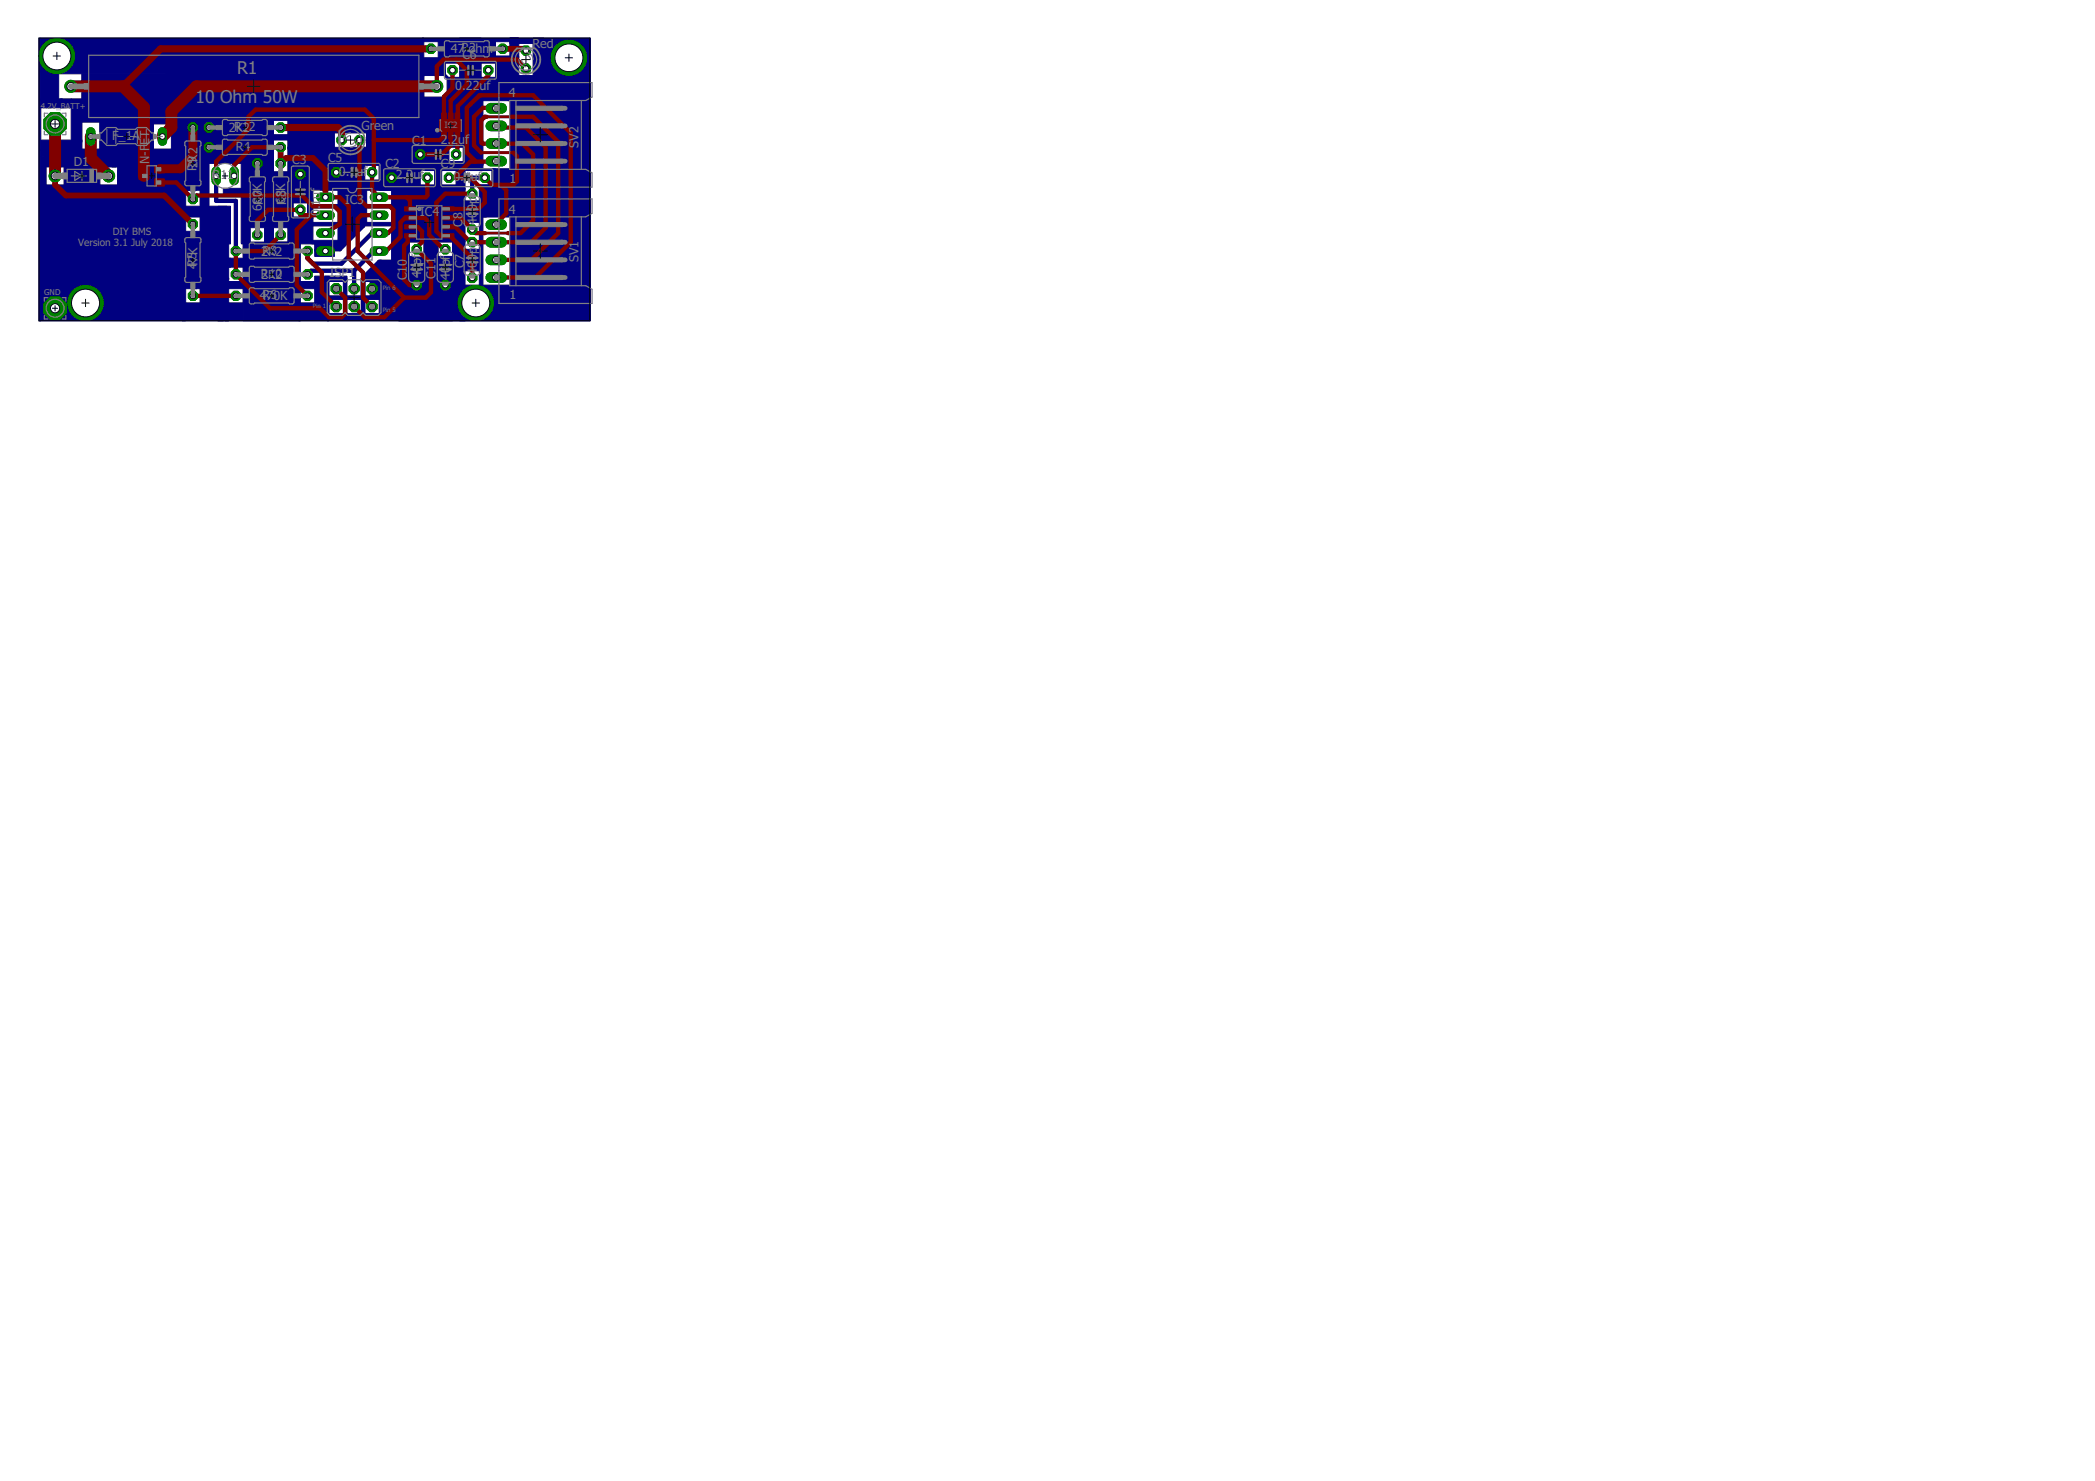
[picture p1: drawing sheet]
<svg xmlns="http://www.w3.org/2000/svg" width="297mm" height="210mm" viewBox="0 0 297 210" stroke-linecap="round" stroke-linejoin="round" font-family="sans-serif">
<defs><g id="words">
<g font-size="2.5" fill="#808080">
<text x="33.6" y="10.5">R1</text>
<text x="27.7" y="14.6">10</text>
<text x="31.2" y="14.6">Ohm 50W</text>
</g>
<g font-size="1.8" fill="#808080">
<text x="63.9" y="7.5">47</text>
<text x="65.4" y="7.4">Roh</text>
<text x="65.6" y="8.3">C6</text>
<text x="66.5" y="7.4">2</text>
<text x="68.4" y="7.5">m</text>
<text x="75.5" y="6.8">Red</text>
<text x="64.5" y="12.7">0.22uf</text>
<text x="72.1" y="13.8">4</text>
<text x="10.4" y="23.5">D1</text>
<text x="15.9" y="19.9">F</text>
<text x="16.9" y="19.9">_1A</text>
<text x="21.1" y="23.3" transform="rotate(-90 21.1 23.3)">N</text>
<text x="21.1" y="22.1" transform="rotate(-90 21.1 22.1)">-</text>
<text x="21.1" y="21.4" transform="rotate(-90 21.1 21.4)">FET</text>
<text x="32.5" y="18.7">2R12</text>
<text x="33.4" y="18.7">K2</text>
<text x="33.4" y="21.4">R</text>
<text x="34.5" y="21.4">4</text>
<text x="41.4" y="23.3">C3</text>
<text x="46.5" y="23">C5</text>
<text x="51.2" y="18.5">G</text>
<text x="52.4" y="18.5">r</text>
<text x="53.1" y="18.5">een</text>
<text x="54.6" y="23.8">C2</text>
<text x="58.4" y="20.5">C1</text>
<text x="62.5" y="20.4">2</text>
<text x="62.5" y="23.8">C9</text>
<text x="63.5" y="20.4">.</text>
<text x="64" y="20.4">2</text>
<text x="65" y="20.4">u</text>
<text x="66" y="20.4">f</text>
<text x="82" y="20.9" transform="rotate(-90 82 20.9)">SV2</text>
<text x="27.9" y="24.2" transform="rotate(-90 27.9 24.2)">R29K2</text>
<text x="30.1" y="25.3">R11</text>
<text x="37.1" y="29.9" transform="rotate(-90 37.1 29.9)">6R7</text>
<text x="37.1" y="29" transform="rotate(-90 37.1 29)">80K</text>
<text x="40.4" y="29" transform="rotate(-90 40.4 29)">6</text>
<text x="40.4" y="28" transform="rotate(-90 40.4 28)">8K</text>
<text x="40.6" y="29" transform="rotate(-90 40.6 29)">R</text>
<text x="40.6" y="27.9" transform="rotate(-90 40.6 27.9)">3</text>
<text x="45.4" y="29.1" transform="rotate(-90 45.4 29.1)">1uf</text>
<text x="48.1" y="24.9">0.1uf</text>
<text x="48.9" y="29">IC3</text>
<text x="56.1" y="25.4">2.2u</text>
<text x="59.6" y="25.4">f</text>
<text x="64.3" y="25.7">0.1uf</text>
<text x="67.6" y="28" transform="rotate(-90 67.6 28)">f</text>
<text x="72.3" y="26">1</text>
<text x="45.4" y="30.6" transform="rotate(-90 45.4 30.6)">0.</text>
<text x="59.6" y="30.6">IC4</text>
<text x="65.6" y="32.2" transform="rotate(-90 65.6 32.2)">C8</text>
<text x="67.6" y="31.9" transform="rotate(-90 67.6 31.9)">400p</text>
<text x="67.6" y="35" transform="rotate(-90 67.6 35)">f</text>
<text x="72.1" y="30.3">4</text>
<text x="28" y="38.1" transform="rotate(-90 28 38.1)">4R75K</text>
<text x="37" y="39.4">R12</text>
<text x="37" y="39.5">2K0</text>
<text x="37" y="36.2">2K2</text>
<text x="37.2" y="36.1">R8</text>
<text x="46.8" y="39.3">ISP1</text>
<text x="57.7" y="39.7" transform="rotate(-90 57.7 39.7)">C10</text>
<text x="59.7" y="39.5" transform="rotate(-90 59.7 39.5)">40pf</text>
<text x="61.8" y="39.5" transform="rotate(-90 61.8 39.5)">C11</text>
<text x="63.8" y="39.7" transform="rotate(-90 63.8 39.7)">40pf</text>
<text x="65.8" y="38" transform="rotate(-90 65.8 38)">C7</text>
<text x="67.6" y="38.9" transform="rotate(-90 67.6 38.9)">4</text>
<text x="67.6" y="37.9" transform="rotate(-90 67.6 37.9)">00p</text>
<text x="82" y="37.2" transform="rotate(-90 82 37.2)">SV1</text>
<text x="36.8" y="42.6">4R760K</text>
<text x="72.3" y="42.4">1</text>
</g>
<g font-size="1.4" fill="#808080">
<text x="11.1" y="34.8">Version 3.1 July 2018</text>
<text x="16" y="33.3">DIY BMS</text>
</g>
<g font-size="1.2" fill="#808080">
<text x="63" y="18.1">I</text>
<text x="63.5" y="18.1">C2</text>
</g>
<g font-size="1.1" fill="#808080">
<text x="5.8" y="15.4">4.2V_BATT+</text>
<text x="6.3" y="41.8">GND</text>
</g>
<g font-size=".8" fill="#808080">
<text x="54.3" y="41.2">Pin 6</text>
<text x="44.4" y="43.7">Pin 1</text>
<text x="54.3" y="44.2">Pin 5</text>
</g>
</g></defs>
<g fill="#000080" stroke="#000080" stroke-width=".14">
<path d="M47.9 34.3h.8v.8h-.8z"/>
<path d="M47.9 26.4h3.8v5.6h-3.8z"/>
<path d="M53 40.2h1.8v1.5h-1.8z"/>
<path d="M27.9 16.3h3.5v2.8h-3.5z"/>
<path d="M41.3 28h3.1v.7h-3.1z"/>
<path d="M38.5 34.3h2.6v.5h-2.6z"/>
<path d="M43.6 28.5h.8v2.5h-.8z"/>
<path d="M44.1 31.5h4.1v.5h-4.1z"/>
<path d="M44.1 29h4.1v.5h-4.1z"/>
<path d="M51.7 31.5h4.3v.5h-4.3z"/>
<path d="M46.1 41.9h8.2v.5h-8.2z"/>
<path d="M51.2 39.4h.5v5.6h-.5z"/>
<path d="M53.8 41.4h.5v3.3h-.5z"/>
<path d="M46.1 39.1h3.1v.8h-3.1z"/>
<path d="M51.2 39.4h2.3v.5h-2.3z"/>
<path d="M45.4 34.3h2.5v1h-2.5z"/>
<path d="M44.9 34.6h1.5v1.2h-1.5z"/>
<path d="M52.5 39.6h1v2.6h-1z"/>
<path d="M30.9 29.2h1.8v5.4h-1.8z"/>
<path d="M30.9 34.3h1.5v5.3h-1.5z"/>
<path d="M31.9 36.6h.8v1.3h-.8z"/>
<path d="M34.5 34.3h8.1v11.2h-8.1z"/>
<path d="M30.9 39.4h1.5v6.1h-1.5z"/>
<path d="M31.9 42.9h2.6v2.6h-2.6z"/>
<path d="M32.2 39.9h2.5v1h-2.5z"/>
<path d="M32.2 36.6h2.5v1.3h-2.5z"/>
<path d="M34.5 28.5h1v6.1h-1z"/>
<path d="M27.1 33.8h4.3v7.1h-4.3z"/>
<path d="M9.1 21.4h5.1v5.1h-5.1z"/>
<path d="M15.9 21.1h5.6v1h-5.6z"/>
<path d="M18.5 21.9h9.4v5.1h-9.4z"/>
<path d="M16.7 24.2h2v2.3h-2z"/>
<path d="M5.8 21.1h10.4v1h-10.4z"/>
<path d="M5.8 22.1h.7v4.4h-.7z"/>
<path d="M6.3 21.9h3v1.8h-3z"/>
<path d="M13.9 21.9h2.5v1.8h-2.5z"/>
<path d="M34.5 20.9h1v7.8h-1z"/>
<path d="M28.9 19.9h9.9v3.3h-9.9z"/>
<path d="M37.5 32.3h1.3v2.8h-1.3z"/>
<path d="M38.3 31.5h4.3v.8h-4.3z"/>
<path d="M40.8 32h1.8v2.6h-1.8z"/>
<path d="M42.3 31.5h2.1v.5h-2.1z"/>
<path d="M42.3 31.8h2.1v2.8h-2.1z"/>
<path d="M44.4 34.3h1.2v.3h-1.2z"/>
<path d="M44.6 34.6h.5v1h-.5z"/>
<path d="M38.5 24.4h5.9v4.3h-5.9z"/>
<path d="M38.5 28.2h3.1v3.8h-3.1z"/>
<path d="M41.1 30.8h3.3v1.2h-3.3z"/>
<path d="M35.2 22.6h3.3v9.7h-3.3z"/>
<path d="M38 22.9h.8v1.8h-.8z"/>
<path d="M44.1 24.7h3.8v2h-3.8z"/>
<path d="M51.5 26h4.8v1h-4.8z"/>
<path d="M55.5 26.4h1.3v11h-1.3z"/>
<path d="M44.6 35.3h2.8v1h-2.8z"/>
<path d="M47.9 31.8h1v2.8h-1z"/>
<path d="M48.7 31.8h2.5v.7h-2.5z"/>
<path d="M48.7 32.3h2v.5h-2z"/>
<path d="M48.7 32.8h1.8v.5h-1.8z"/>
<path d="M48.7 33h1.3v.5h-1.3z"/>
<path d="M48.7 33.5h1v.6h-1z"/>
<path d="M42.3 42.9h4.4v2.6h-4.4z"/>
<path d="M44.6 39.1h2.1v4.1h-2.1z"/>
<path d="M46.4 44.4h17.8v1.1h-17.8z"/>
<path d="M54 37.1h4.1v7.9h-4.1z"/>
<path d="M56.5 36.3h9.4v9.2h-9.4z"/>
<path d="M65.2 40.4h18.5v5.1h-18.5z"/>
<path d="M72.3 29.2h11.4v11.7h-11.4z"/>
<path d="M72.3 14h11.4v15.5h-11.4z"/>
<path d="M72 10.7h11.7v3.6h-11.7z"/>
<path d="M75.6 5.4h8.1v5.3h-8.1z"/>
<path d="M63.4 11h9.6v3.3h-9.6z"/>
<path d="M70.3 7.9h3.3v3.1h-3.3z"/>
<path d="M72.3 5.4h1.3v2.8h-1.3z"/>
<path d="M72.3 5.4h4.8v.8h-4.8z"/>
<path d="M31.7 26.7h3.3v1h-3.3z"/>
<path d="M40.8 20.9h10.9v4.8h-10.9z"/>
<path d="M40.8 16h6.6v5.1h-6.6z"/>
<path d="M51.2 20.9h4.8v2.5h-4.8z"/>
<path d="M52 16h11.6v7.4h-11.6z"/>
<path d="M53.7 23.2h5.9v3.8h-5.9z"/>
<path d="M34.2 22.9h.3v4.1h-.3z"/>
<path d="M5.8 5.4h54.3v4.8h-54.3z"/>
<path d="M5.8 19.9h5.8v1.5h-5.8z"/>
<path d="M10.1 14h1.5v6.1h-1.5z"/>
<path d="M8.6 14h1.5v1.3h-1.5z"/>
<path d="M8.3 9.7h15.5v.8h-15.5z"/>
<path d="M11.6 10.5h12.2v6.8h-12.2z"/>
<path d="M14.1 17.1h7.4v4.5h-7.4z"/>
<path d="M21.3 17.1h.5v5h-.5z"/>
<path d="M21.5 21.1h5.8v1.3h-5.8z"/>
<path d="M21.5 17.1h6.6v.5h-6.6z"/>
<path d="M24.3 17.3h3.8v4.1h-3.8z"/>
<path d="M23.5 9.9h7.9v7.7h-7.9z"/>
<path d="M30.9 9.9h29.2v7.2h-29.2z"/>
<path d="M29.9 18.8h8.9v1.6h-8.9z"/>
<path d="M31.2 16.6h7.6v2.7h-7.6z"/>
<path d="M47.2 16.8h5v2h-5z"/>
<path d="M38.5 19.1h2.6v.8h-2.6z"/>
<path d="M48.7 39.4h.5v2.8h-.5z"/>
<path d="M51.2 39.6h.5v2.6h-.5z"/>
<path d="M48.7 42.2h.5v2.5h-.5z"/>
<path d="M42.3 39.9h2.6v1h-2.6z"/>
<path d="M56.8 26.7h9.1v7.6h-9.1z"/>
<path d="M60.1 34.1h2v3.3h-2z"/>
<path d="M64.2 33.8h1.7v3.3h-1.7z"/>
<path d="M68 26.2h4.5v4.6h-4.5z"/>
<path d="M69.7 23.9h3.1v2.6h-3.1z"/>
<path d="M65.4 28.5h3.6v2.3h-3.6z"/>
<path d="M65.7 30.5h2.5v1h-2.5z"/>
<path d="M68.2 30.5h.3v10.2h-.3z"/>
<path d="M65.7 35.3h2.5v3.1h-2.5z"/>
<path d="M68 31h.2v9.7h-.2z"/>
<path d="M56.5 34.1h1.6v2.5h-1.6z"/>
<path d="M51.5 29h4.3v.5h-4.3z"/>
<path d="M44.4 26.5h3.8v.5h-3.8z"/>
<path d="M51.5 26.7h.5v5.1h-.5z"/>
<path d="M44.1 34.1h4.1v.5h-4.1z"/>
<path d="M61.6 23.4h1v3.6h-1z"/>
<path d="M63.1 22.9h5.4v.5h-5.4z"/>
<path d="M62.1 23.9h8.2v.3h-8.2z"/>
<path d="M62.6 23.2h5.9v.7h-5.9z"/>
<path d="M64.7 23.9h1.2v3.1h-1.2z"/>
<path d="M59.3 26.2h5.6v.8h-5.6z"/>
<path d="M59.3 23.2h2.8v1h-2.8z"/>
<path d="M65.7 13.8h2.8v9.6h-2.8z"/>
<path d="M59.8 13.8h6.4v3h-6.4z"/>
<path d="M63.4 16.3h3v4.6h-3z"/>
<path d="M59.8 8.2h3.3v2.3h-3.3z"/>
<path d="M65.2 5.4h3v5.8h-3z"/>
<path d="M59.8 5.4h13.8v.5h-13.8z"/>
<path d="M68.2 5.7h2.1v3.3h-2.1z"/>
<path d="M62.1 5.7h3.3v3.3h-3.3z"/>
<path d="M15.9 21.9h3.1v1.8h-3.1z"/>
<path d="M16.7 23.4h2v3.6h-2z"/>
<path d="M26.3 18.1h2.8v8.9h-2.8z"/>
<path d="M28.9 29.2h3.3v4.9h-3.3z"/>
<path d="M5.8 26.2h20.5v19.3h-20.5z"/>
<path d="M26.1 29.2h2.8v1.6h-2.8z"/>
<path d="M26.1 32.8h2.5v5.6h-2.5z"/>
<path d="M28.4 30.2h.2v2.8h-.2z"/>
<path d="M28.4 26.7h.2v3h-.2z"/>
<path d="M28.9 22.6h.7v7.2h-.7z"/>
<path d="M25.6 38.6h2.3v2.3h-2.3z"/>
<path d="M25.8 42.9h5.9v2.6h-5.9z"/>
<path d="M28.4 40.7h2.8v2.8h-2.8z"/>
<path d="M5.8 14h3v1.3h-3z"/>
<path d="M5.8 9.9h2.5v4.4h-2.5z"/>
<path d="M59.8 9.9h3.3v.8h-3.3z"/>
<path d="M34.2 27.2h.8v7.4h-.8z"/>
<path d="M5.5 5.4h.3v40.1h-.3z"/>
</g>
<path d="M27.3 18.1l2.3 2.8v-2.8" fill="none" stroke="#000080" stroke-width="1.3"/>
<g fill="none" stroke="#000080" stroke-width=".61">
<path d="M30.6 24.9v3.6h2.8v7.1M47.7 24.4l-.3 .3h-4.8M50.2 38.4h-6.1l-.5 .5M50.2 38.4v2.5M51.5 26v6l-3.3 3.3h-1.8l-.3 .3M51.7 39.4h1M52.2 39.1h.5M53.5 38.4v1.8l.3 .2h.2v-2.8l-.7 .8v2l-.6 .5M53.8 35.6h-.8l-2.8 2.8M53.8 33h-1.1l-4.3 4.4h-4l-.8-.8v-1M53.8 28h1M54 37.1l-1.3 1.3v2.5"/>
<path d="M59.6 21.9l-4.1 3.3h.5v.2h.3v11.7h-2.5l-2.3 2.3v5.3M68.7 25.2h-1.7v2.3M52.7 40.7l1.8 1.7M52.7 40.9l2.1 2M59.1 40.4h4M60.1 40.4v-.5l.2-.3h-6.3l-1.3 1.3"/>
</g>
<path d="M27.3 38.6h-19.5v5.1M29.6 20.9l-.7 .5M47.7 24.4v1.8h3.8M55.5 25.2v.8h-7.8" fill="none" stroke="#000080" stroke-width="1"/>
<path d="M28.9 21.4v15.7l-1.6 1.5M29.6 20.9l6.9-.3v4.1h6.1" fill="none" stroke="#000080" stroke-width=".83"/>
<path d="M62.9 10.5l1 1" fill="none" stroke="#000080" stroke-width=".42"/>
<circle cx="7.8" cy="17.6" r="1.72" fill="#008000" stroke="#008000" stroke-width=".14"/>
<circle cx="7.8" cy="17.6" r=".66" fill="#fff" stroke="#000" stroke-width=".14"/>
<circle cx="64.7" cy="21.9" r=".71" fill="#008000" stroke="#008000" stroke-width=".14"/>
<circle cx="64.7" cy="21.9" r=".4" fill="#fff" stroke="#000" stroke-width=".14"/>
<circle cx="59.6" cy="21.9" r=".71" fill="#008000" stroke="#008000" stroke-width=".14"/>
<circle cx="59.6" cy="21.9" r=".4" fill="#fff" stroke="#000" stroke-width=".14"/>
<circle cx="59.1" cy="35.3" r=".71" fill="#008000" stroke="#008000" stroke-width=".14"/>
<circle cx="59.1" cy="35.3" r=".4" fill="#fff" stroke="#000" stroke-width=".14"/>
<circle cx="59.1" cy="40.4" r=".71" fill="#008000" stroke="#008000" stroke-width=".14"/>
<circle cx="59.1" cy="40.4" r=".4" fill="#fff" stroke="#000" stroke-width=".14"/>
<circle cx="63.1" cy="35.3" r=".71" fill="#008000" stroke="#008000" stroke-width=".14"/>
<circle cx="63.1" cy="35.3" r=".4" fill="#fff" stroke="#000" stroke-width=".14"/>
<circle cx="63.1" cy="40.4" r=".71" fill="#008000" stroke="#008000" stroke-width=".14"/>
<circle cx="63.1" cy="40.4" r=".4" fill="#fff" stroke="#000" stroke-width=".14"/>
<circle cx="60.6" cy="25.2" r=".71" fill="#008000" stroke="#008000" stroke-width=".14"/>
<circle cx="60.6" cy="25.2" r=".4" fill="#fff" stroke="#000" stroke-width=".14"/>
<circle cx="55.5" cy="25.2" r=".71" fill="#008000" stroke="#008000" stroke-width=".14"/>
<circle cx="55.5" cy="25.2" r=".4" fill="#fff" stroke="#000" stroke-width=".14"/>
<circle cx="42.6" cy="29.7" r=".71" fill="#008000" stroke="#008000" stroke-width=".14"/>
<circle cx="42.6" cy="29.7" r=".4" fill="#fff" stroke="#000" stroke-width=".14"/>
<circle cx="42.6" cy="24.7" r=".71" fill="#008000" stroke="#008000" stroke-width=".14"/>
<circle cx="42.6" cy="24.7" r=".4" fill="#fff" stroke="#000" stroke-width=".14"/>
<circle cx="52.7" cy="24.4" r=".71" fill="#008000" stroke="#008000" stroke-width=".14"/>
<circle cx="52.7" cy="24.4" r=".4" fill="#fff" stroke="#000" stroke-width=".14"/>
<circle cx="47.7" cy="24.4" r=".71" fill="#008000" stroke="#008000" stroke-width=".14"/>
<circle cx="47.7" cy="24.4" r=".4" fill="#fff" stroke="#000" stroke-width=".14"/>
<circle cx="64.2" cy="9.9" r=".71" fill="#008000" stroke="#008000" stroke-width=".14"/>
<circle cx="64.2" cy="9.9" r=".4" fill="#fff" stroke="#000" stroke-width=".14"/>
<circle cx="69.2" cy="9.9" r=".71" fill="#008000" stroke="#008000" stroke-width=".14"/>
<circle cx="69.2" cy="9.9" r=".4" fill="#fff" stroke="#000" stroke-width=".14"/>
<circle cx="67" cy="34.3" r=".71" fill="#008000" stroke="#008000" stroke-width=".14"/>
<circle cx="67" cy="34.3" r=".4" fill="#fff" stroke="#000" stroke-width=".14"/>
<circle cx="67" cy="39.4" r=".71" fill="#008000" stroke="#008000" stroke-width=".14"/>
<circle cx="67" cy="39.4" r=".4" fill="#fff" stroke="#000" stroke-width=".14"/>
<circle cx="67" cy="32.5" r=".71" fill="#008000" stroke="#008000" stroke-width=".14"/>
<circle cx="67" cy="32.5" r=".4" fill="#fff" stroke="#000" stroke-width=".14"/>
<circle cx="67" cy="27.5" r=".71" fill="#008000" stroke="#008000" stroke-width=".14"/>
<circle cx="67" cy="27.5" r=".4" fill="#fff" stroke="#000" stroke-width=".14"/>
<circle cx="63.6" cy="25.2" r=".71" fill="#008000" stroke="#008000" stroke-width=".14"/>
<circle cx="63.6" cy="25.2" r=".4" fill="#fff" stroke="#000" stroke-width=".14"/>
<circle cx="68.7" cy="25.2" r=".71" fill="#008000" stroke="#008000" stroke-width=".14"/>
<circle cx="68.7" cy="25.2" r=".4" fill="#fff" stroke="#000" stroke-width=".14"/>
<circle cx="15.4" cy="24.9" r=".85" fill="#008000" stroke="#008000" stroke-width=".14"/>
<circle cx="15.4" cy="24.9" r=".55" fill="#fff" stroke="#000" stroke-width=".14"/>
<circle cx="7.8" cy="24.9" r=".85" fill="#008000" stroke="#008000" stroke-width=".14"/>
<circle cx="7.8" cy="24.9" r=".55" fill="#fff" stroke="#000" stroke-width=".14"/>
<path d="M12.9 18.7v1.3" fill="none" stroke="#008000" stroke-width="1.3"/>
<circle cx="12.9" cy="19.3" r=".4" fill="#fff" stroke="#000" stroke-width=".14"/>
<path d="M23 18.7v1.3" fill="none" stroke="#008000" stroke-width="1.3"/>
<circle cx="23" cy="19.3" r=".4" fill="#fff" stroke="#000" stroke-width=".14"/>
<circle cx="7.8" cy="43.7" r="1.72" fill="#008000" stroke="#008000" stroke-width=".14"/>
<circle cx="7.8" cy="43.7" r=".66" fill="#fff" stroke="#000" stroke-width=".14"/>
<path d="M45.5 28h1.3" fill="none" stroke="#008000" stroke-width="1.3"/>
<circle cx="46.1" cy="28" r=".4" fill="#fff" stroke="#000" stroke-width=".14"/>
<path d="M45.5 30.5h1.3" fill="none" stroke="#008000" stroke-width="1.3"/>
<circle cx="46.1" cy="30.5" r=".4" fill="#fff" stroke="#000" stroke-width=".14"/>
<path d="M45.5 33h1.3" fill="none" stroke="#008000" stroke-width="1.3"/>
<circle cx="46.1" cy="33" r=".4" fill="#fff" stroke="#000" stroke-width=".14"/>
<path d="M45.5 35.6h1.3" fill="none" stroke="#008000" stroke-width="1.3"/>
<circle cx="46.1" cy="35.6" r=".4" fill="#fff" stroke="#000" stroke-width=".14"/>
<path d="M53.1 35.6h1.3" fill="none" stroke="#008000" stroke-width="1.3"/>
<circle cx="53.8" cy="35.6" r=".4" fill="#fff" stroke="#000" stroke-width=".14"/>
<path d="M53.1 33h1.3" fill="none" stroke="#008000" stroke-width="1.3"/>
<circle cx="53.8" cy="33" r=".4" fill="#fff" stroke="#000" stroke-width=".14"/>
<path d="M53.1 30.5h1.3" fill="none" stroke="#008000" stroke-width="1.3"/>
<circle cx="53.8" cy="30.5" r=".4" fill="#fff" stroke="#000" stroke-width=".14"/>
<path d="M53.1 28h1.3" fill="none" stroke="#008000" stroke-width="1.3"/>
<circle cx="53.8" cy="28" r=".4" fill="#fff" stroke="#000" stroke-width=".14"/>
<circle cx="51" cy="19.9" r=".71" fill="#008000" stroke="#008000" stroke-width=".14"/>
<circle cx="51" cy="19.9" r=".4" fill="#fff" stroke="#000" stroke-width=".14"/>
<circle cx="48.4" cy="19.9" r=".71" fill="#008000" stroke="#008000" stroke-width=".14"/>
<circle cx="48.4" cy="19.9" r=".4" fill="#fff" stroke="#000" stroke-width=".14"/>
<circle cx="74.6" cy="9.7" r=".71" fill="#008000" stroke="#008000" stroke-width=".14"/>
<circle cx="74.6" cy="9.7" r=".4" fill="#fff" stroke="#000" stroke-width=".14"/>
<circle cx="74.6" cy="7.2" r=".71" fill="#008000" stroke="#008000" stroke-width=".14"/>
<circle cx="74.6" cy="7.2" r=".4" fill="#fff" stroke="#000" stroke-width=".14"/>
<circle cx="43.6" cy="38.9" r=".71" fill="#008000" stroke="#008000" stroke-width=".14"/>
<circle cx="43.6" cy="38.9" r=".4" fill="#fff" stroke="#000" stroke-width=".14"/>
<circle cx="33.4" cy="38.9" r=".71" fill="#008000" stroke="#008000" stroke-width=".14"/>
<circle cx="33.4" cy="38.9" r=".4" fill="#fff" stroke="#000" stroke-width=".14"/>
<circle cx="29.6" cy="18.1" r=".71" fill="#008000" stroke="#008000" stroke-width=".14"/>
<circle cx="29.6" cy="18.1" r=".4" fill="#fff" stroke="#000" stroke-width=".14"/>
<circle cx="39.8" cy="18.1" r=".71" fill="#008000" stroke="#008000" stroke-width=".14"/>
<circle cx="39.8" cy="18.1" r=".4" fill="#fff" stroke="#000" stroke-width=".14"/>
<circle cx="61.1" cy="6.9" r=".71" fill="#008000" stroke="#008000" stroke-width=".14"/>
<circle cx="61.1" cy="6.9" r=".4" fill="#fff" stroke="#000" stroke-width=".14"/>
<circle cx="71.3" cy="6.9" r=".71" fill="#008000" stroke="#008000" stroke-width=".14"/>
<circle cx="71.3" cy="6.9" r=".4" fill="#fff" stroke="#000" stroke-width=".14"/>
<circle cx="39.8" cy="23.2" r=".71" fill="#008000" stroke="#008000" stroke-width=".14"/>
<circle cx="39.8" cy="23.2" r=".4" fill="#fff" stroke="#000" stroke-width=".14"/>
<circle cx="39.8" cy="33.3" r=".71" fill="#008000" stroke="#008000" stroke-width=".14"/>
<circle cx="39.8" cy="33.3" r=".4" fill="#fff" stroke="#000" stroke-width=".14"/>
<circle cx="29.6" cy="20.9" r=".71" fill="#008000" stroke="#008000" stroke-width=".14"/>
<circle cx="29.6" cy="20.9" r=".4" fill="#fff" stroke="#000" stroke-width=".14"/>
<circle cx="39.8" cy="20.9" r=".71" fill="#008000" stroke="#008000" stroke-width=".14"/>
<circle cx="39.8" cy="20.9" r=".4" fill="#fff" stroke="#000" stroke-width=".14"/>
<circle cx="27.3" cy="41.9" r=".71" fill="#008000" stroke="#008000" stroke-width=".14"/>
<circle cx="27.3" cy="41.9" r=".4" fill="#fff" stroke="#000" stroke-width=".14"/>
<circle cx="27.3" cy="31.8" r=".71" fill="#008000" stroke="#008000" stroke-width=".14"/>
<circle cx="27.3" cy="31.8" r=".4" fill="#fff" stroke="#000" stroke-width=".14"/>
<circle cx="43.6" cy="41.9" r=".71" fill="#008000" stroke="#008000" stroke-width=".14"/>
<circle cx="43.6" cy="41.9" r=".4" fill="#fff" stroke="#000" stroke-width=".14"/>
<circle cx="33.4" cy="41.9" r=".71" fill="#008000" stroke="#008000" stroke-width=".14"/>
<circle cx="33.4" cy="41.9" r=".4" fill="#fff" stroke="#000" stroke-width=".14"/>
<circle cx="36.5" cy="23.2" r=".71" fill="#008000" stroke="#008000" stroke-width=".14"/>
<circle cx="36.5" cy="23.2" r=".4" fill="#fff" stroke="#000" stroke-width=".14"/>
<circle cx="36.5" cy="33.3" r=".71" fill="#008000" stroke="#008000" stroke-width=".14"/>
<circle cx="36.5" cy="33.3" r=".4" fill="#fff" stroke="#000" stroke-width=".14"/>
<circle cx="43.6" cy="35.6" r=".71" fill="#008000" stroke="#008000" stroke-width=".14"/>
<circle cx="43.6" cy="35.6" r=".4" fill="#fff" stroke="#000" stroke-width=".14"/>
<circle cx="33.4" cy="35.6" r=".71" fill="#008000" stroke="#008000" stroke-width=".14"/>
<circle cx="33.4" cy="35.6" r=".4" fill="#fff" stroke="#000" stroke-width=".14"/>
<circle cx="27.3" cy="18.1" r=".71" fill="#008000" stroke="#008000" stroke-width=".14"/>
<circle cx="27.3" cy="18.1" r=".4" fill="#fff" stroke="#000" stroke-width=".14"/>
<circle cx="27.3" cy="28.2" r=".71" fill="#008000" stroke="#008000" stroke-width=".14"/>
<circle cx="27.3" cy="28.2" r=".4" fill="#fff" stroke="#000" stroke-width=".14"/>
<path d="M69.6 34.3h1.5" fill="none" stroke="#008000" stroke-width="1.5"/>
<circle cx="70.4" cy="34.3" r=".51" fill="#fff" stroke="#000" stroke-width=".14"/>
<path d="M69.6 31.8h1.5" fill="none" stroke="#008000" stroke-width="1.5"/>
<circle cx="70.4" cy="31.8" r=".51" fill="#fff" stroke="#000" stroke-width=".14"/>
<path d="M69.6 36.8h1.5" fill="none" stroke="#008000" stroke-width="1.5"/>
<circle cx="70.4" cy="36.8" r=".51" fill="#fff" stroke="#000" stroke-width=".14"/>
<path d="M69.6 39.3h1.5" fill="none" stroke="#008000" stroke-width="1.5"/>
<circle cx="70.4" cy="39.3" r=".51" fill="#fff" stroke="#000" stroke-width=".14"/>
<path d="M69.6 17.8h1.5" fill="none" stroke="#008000" stroke-width="1.5"/>
<circle cx="70.4" cy="17.8" r=".51" fill="#fff" stroke="#000" stroke-width=".14"/>
<path d="M69.6 15.3h1.5" fill="none" stroke="#008000" stroke-width="1.5"/>
<circle cx="70.4" cy="15.3" r=".51" fill="#fff" stroke="#000" stroke-width=".14"/>
<path d="M69.6 20.3h1.5" fill="none" stroke="#008000" stroke-width="1.5"/>
<circle cx="70.4" cy="20.3" r=".51" fill="#fff" stroke="#000" stroke-width=".14"/>
<path d="M69.6 22.8h1.5" fill="none" stroke="#008000" stroke-width="1.5"/>
<circle cx="70.4" cy="22.8" r=".51" fill="#fff" stroke="#000" stroke-width=".14"/>
<circle cx="10" cy="12.2" r=".85" fill="#008000" stroke="#008000" stroke-width=".14"/>
<circle cx="10" cy="12.2" r=".55" fill="#fff" stroke="#000" stroke-width=".14"/>
<circle cx="61.9" cy="12.2" r=".85" fill="#008000" stroke="#008000" stroke-width=".14"/>
<circle cx="61.9" cy="12.2" r=".55" fill="#fff" stroke="#000" stroke-width=".14"/>
<circle cx="47.7" cy="43.5" r=".78" fill="#008000" stroke="#008000" stroke-width=".14"/>
<circle cx="47.7" cy="43.5" r=".47" fill="#fff" stroke="#000" stroke-width=".14"/>
<circle cx="47.7" cy="40.9" r=".78" fill="#008000" stroke="#008000" stroke-width=".14"/>
<circle cx="47.7" cy="40.9" r=".47" fill="#fff" stroke="#000" stroke-width=".14"/>
<circle cx="50.2" cy="43.5" r=".78" fill="#008000" stroke="#008000" stroke-width=".14"/>
<circle cx="50.2" cy="43.5" r=".47" fill="#fff" stroke="#000" stroke-width=".14"/>
<circle cx="50.2" cy="40.9" r=".78" fill="#008000" stroke="#008000" stroke-width=".14"/>
<circle cx="50.2" cy="40.9" r=".47" fill="#fff" stroke="#000" stroke-width=".14"/>
<circle cx="52.7" cy="43.5" r=".78" fill="#008000" stroke="#008000" stroke-width=".14"/>
<circle cx="52.7" cy="43.5" r=".47" fill="#fff" stroke="#000" stroke-width=".14"/>
<circle cx="52.7" cy="40.9" r=".78" fill="#008000" stroke="#008000" stroke-width=".14"/>
<circle cx="52.7" cy="40.9" r=".47" fill="#fff" stroke="#000" stroke-width=".14"/>
<path d="M33.2 24.3v1.3" fill="none" stroke="#008000" stroke-width="1.3"/>
<circle cx="33.2" cy="24.9" r=".4" fill="#fff" stroke="#000" stroke-width=".14"/>
<path d="M30.6 24.3v1.3" fill="none" stroke="#008000" stroke-width="1.3"/>
<circle cx="30.6" cy="24.9" r=".4" fill="#fff" stroke="#000" stroke-width=".14"/>
<circle cx="80.7" cy="8.2" r="2.49" fill="#008000" stroke="#008000" stroke-width=".14"/>
<circle cx="80.7" cy="8.2" r="1.98" fill="#fff" stroke="#000" stroke-width=".14"/>
<circle cx="67.5" cy="42.9" r="2.49" fill="#008000" stroke="#008000" stroke-width=".14"/>
<circle cx="67.5" cy="42.9" r="1.98" fill="#fff" stroke="#000" stroke-width=".14"/>
<circle cx="12.1" cy="42.9" r="2.49" fill="#008000" stroke="#008000" stroke-width=".14"/>
<circle cx="12.1" cy="42.9" r="1.98" fill="#fff" stroke="#000" stroke-width=".14"/>
<circle cx="8.1" cy="7.9" r="2.49" fill="#008000" stroke="#008000" stroke-width=".14"/>
<circle cx="8.1" cy="7.9" r="1.98" fill="#fff" stroke="#000" stroke-width=".14"/>
<g fill="#800000" stroke="#800000" stroke-width=".14">
<path d="M62.6 18.6h.7v1h-.7z"/>
<path d="M63.6 18.6h.6v1h-.6z"/>
<path d="M64.5 18.6h.7v1h-.7z"/>
<path d="M64.5 16h.7v1h-.7z"/>
<path d="M63.6 16h.6v1h-.6z"/>
<path d="M62.6 16h.7v1h-.7z"/>
<path d="M57.4 29.3h1.5v.6h-1.5z"/>
<path d="M57.4 30.6h1.5v.6h-1.5z"/>
<path d="M57.4 31.9h1.5v.5h-1.5z"/>
<path d="M57.4 33.1h1.5v.6h-1.5z"/>
<path d="M62.8 33.1h1.6v.6h-1.6z"/>
<path d="M62.8 31.9h1.6v.5h-1.6z"/>
<path d="M62.8 30.6h1.6v.6h-1.6z"/>
<path d="M62.8 29.3h1.6v.6h-1.6z"/>
<path d="M19.7 24.4h1.4v1h-1.4z"/>
<path d="M21.9 23.5h1.4v1h-1.4z"/>
<path d="M21.9 25.4h1.4v1h-1.4z"/>
</g>
<g fill="none" stroke="#800000" stroke-width=".61">
<path d="M51 19.9v8.3l1 1h3.3l.5 .5v2.6l-.8 .7h-1.2M62.9 19.3l-.5 .6h-9.4M63.9 19.1v1.5l-1.3 1.3h-3M64.2 9.9v2.6l-1.3 1.2v2.8M64.7 8.4l1.5 1.5v2.1l-2.3 2.3v3l.8 .8h.2v3.6l-.2 .2M69 16.6h-.3l-.5 .5v3l.3 .3h1.8M69.2 9.9v.8l-4.3 4.3v1.5M70.4 17.8l.2 .3h4l2.8 2.8v11.4l-2.1 2h-8.3h-.3l-2.2-2.1h-.9M70.4 15.3h-1.9l-1.3 1.3v4l1 1M72.5 16.6h3.1l3.5 3.5v12.9l-3.7 3.8h-5M74.6 9.7l-1.3-1.3h-10.4l-1 1v2.8M22.6 25.9h2.4l2.3 2.3 .6-.5h14.9l1.6 1.5h3l.8 .8v1.8l-2.1 1.2 .3-.2"/>
<path d="M30.6 24.9v-2l4.6-4.6v-1.7l1-1.1h15.5l1.3 1.3v7.4l-.3 .2v2.5l1.1 1.1h6.5l.3-.3v-2.5M39.8 33.3l-2.3 2.3h-4.1v3.3l4.9 4.8h7.1l1.3 1.3h1.7l.5-.6v-2.2l-1.2-1.3M39.8 20.9h-4.1l-2.5 2.5v1.5M43.6 35.6v1l2 2v2.8l2.1 2.1M44.1 30.5l-2 2v7.9l1.5 1.5M46.1 30.5h-3.5v-.8h-4.6l-1.5 1.6v2M46.1 28h2.1l1.2 1.2v7.4l2.1 2v3.6l1.2 1.3M53.8 30.5h-2.6l-.5 .5v4.6l6.5 6.5M57.7 28l.4 .4v1.2M58.1 33.4l-.3 .3v.6l-.5 .5v4.8l.8 .8h1M58.1 32.2h1.1l.6 .6v1.5l-.7 .8v.2l2 2.1v4l-.8 .8h-3l-.1-.1M63.1 35.3h-.2l-2-2v-1.8l-.7-.6h-2.8l-.6 .6v2l-2 2.1h-1"/>
<path d="M63.6 30.9h1.7l2.2 2.1h1.2M63.6 25.2h3.1l2 2v1.5l-.9 .9h-4.2M67 27.5h-3.9l-1.2 1.2v4.1l.6 .6h1.3l3.2 3.2v2.8M67.2 22.6v.3M67.5 22.9l-1.3-1.3v-6.3l1.8-1.8h7.6l5.3 5.3v15.5l-5 5h-5.5M70.4 20.3l3.7 .1 1.5 1.5v9.4l-1.8 1.7h-1.8M70.4 22.8l.1 .1h-3.8l-2.3 2.3M71 26.2l.8 .7v3.3l-1.4 1.5v.1M72.8 21.6l.5 .5v3.6l-.5 .5h-3.1l-1-1M27.3 41.9h6.1M57.2 42.1v.2l-2.7 2.7h-2.8l-1.5-1.5"/>
</g>
<path d="M27.3 18.1v4l-1.7 1.8-3 .1" fill="none" stroke="#800000" stroke-width="1.3"/>
<path d="M7.8 17.6v7.3M10 12.2h7.4l3 3v9.7M12.9 19.3v3.1l2.5 2.5M61.9 12.2h-34l-3.6 3.6v2.3l-1.3 1.2" fill="none" stroke="#800000" stroke-width="1.7"/>
<path d="M71.3 6.9h3l.3 .3M7.8 24.9v1.3l1.5 1.5h14l4 4.1M39.8 20.9v2.3l.8-.8h3.8l1.7 1.8v3.8" fill="none" stroke="#800000" stroke-width=".83"/>
<path d="M39.8 18.1h8.1l.5 .5v1.3M61.1 6.9h-38.3l-5.4 5.3" fill="none" stroke="#800000" stroke-width="1"/>
<path d="M68.2 13.5l-1.5 1.3M72.5 16.6h-3.5l-.8 .5M68.2 20.1v.2h2.2M68.2 21.6h4.6M68.7 33h3.3M70.4 22.8l-2.9 .1" fill="none" stroke="#800000" stroke-width=".42"/>
<circle cx="7.8" cy="17.6" r="1.72" fill="#008000" stroke="#008000" stroke-width=".14"/>
<circle cx="7.8" cy="17.6" r=".66" fill="#fff" stroke="#000" stroke-width=".14"/>
<circle cx="64.7" cy="21.9" r=".71" fill="#008000" stroke="#008000" stroke-width=".14"/>
<circle cx="64.7" cy="21.9" r=".4" fill="#fff" stroke="#000" stroke-width=".14"/>
<circle cx="59.6" cy="21.9" r=".71" fill="#008000" stroke="#008000" stroke-width=".14"/>
<circle cx="59.6" cy="21.9" r=".4" fill="#fff" stroke="#000" stroke-width=".14"/>
<circle cx="59.1" cy="35.3" r=".71" fill="#008000" stroke="#008000" stroke-width=".14"/>
<circle cx="59.1" cy="35.3" r=".4" fill="#fff" stroke="#000" stroke-width=".14"/>
<circle cx="59.1" cy="40.4" r=".71" fill="#008000" stroke="#008000" stroke-width=".14"/>
<circle cx="59.1" cy="40.4" r=".4" fill="#fff" stroke="#000" stroke-width=".14"/>
<circle cx="63.1" cy="35.3" r=".71" fill="#008000" stroke="#008000" stroke-width=".14"/>
<circle cx="63.1" cy="35.3" r=".4" fill="#fff" stroke="#000" stroke-width=".14"/>
<circle cx="63.1" cy="40.4" r=".71" fill="#008000" stroke="#008000" stroke-width=".14"/>
<circle cx="63.1" cy="40.4" r=".4" fill="#fff" stroke="#000" stroke-width=".14"/>
<circle cx="60.6" cy="25.2" r=".71" fill="#008000" stroke="#008000" stroke-width=".14"/>
<circle cx="60.6" cy="25.2" r=".4" fill="#fff" stroke="#000" stroke-width=".14"/>
<circle cx="55.5" cy="25.2" r=".71" fill="#008000" stroke="#008000" stroke-width=".14"/>
<circle cx="55.5" cy="25.2" r=".4" fill="#fff" stroke="#000" stroke-width=".14"/>
<circle cx="42.6" cy="29.7" r=".71" fill="#008000" stroke="#008000" stroke-width=".14"/>
<circle cx="42.6" cy="29.7" r=".4" fill="#fff" stroke="#000" stroke-width=".14"/>
<circle cx="42.6" cy="24.7" r=".71" fill="#008000" stroke="#008000" stroke-width=".14"/>
<circle cx="42.6" cy="24.7" r=".4" fill="#fff" stroke="#000" stroke-width=".14"/>
<circle cx="52.7" cy="24.4" r=".71" fill="#008000" stroke="#008000" stroke-width=".14"/>
<circle cx="52.7" cy="24.4" r=".4" fill="#fff" stroke="#000" stroke-width=".14"/>
<circle cx="47.7" cy="24.4" r=".71" fill="#008000" stroke="#008000" stroke-width=".14"/>
<circle cx="47.7" cy="24.4" r=".4" fill="#fff" stroke="#000" stroke-width=".14"/>
<circle cx="64.2" cy="9.9" r=".71" fill="#008000" stroke="#008000" stroke-width=".14"/>
<circle cx="64.2" cy="9.9" r=".4" fill="#fff" stroke="#000" stroke-width=".14"/>
<circle cx="69.2" cy="9.9" r=".71" fill="#008000" stroke="#008000" stroke-width=".14"/>
<circle cx="69.2" cy="9.9" r=".4" fill="#fff" stroke="#000" stroke-width=".14"/>
<circle cx="67" cy="34.3" r=".71" fill="#008000" stroke="#008000" stroke-width=".14"/>
<circle cx="67" cy="34.3" r=".4" fill="#fff" stroke="#000" stroke-width=".14"/>
<circle cx="67" cy="39.4" r=".71" fill="#008000" stroke="#008000" stroke-width=".14"/>
<circle cx="67" cy="39.4" r=".4" fill="#fff" stroke="#000" stroke-width=".14"/>
<circle cx="67" cy="32.5" r=".71" fill="#008000" stroke="#008000" stroke-width=".14"/>
<circle cx="67" cy="32.5" r=".4" fill="#fff" stroke="#000" stroke-width=".14"/>
<circle cx="67" cy="27.5" r=".71" fill="#008000" stroke="#008000" stroke-width=".14"/>
<circle cx="67" cy="27.5" r=".4" fill="#fff" stroke="#000" stroke-width=".14"/>
<circle cx="63.6" cy="25.2" r=".71" fill="#008000" stroke="#008000" stroke-width=".14"/>
<circle cx="63.6" cy="25.2" r=".4" fill="#fff" stroke="#000" stroke-width=".14"/>
<circle cx="68.7" cy="25.2" r=".71" fill="#008000" stroke="#008000" stroke-width=".14"/>
<circle cx="68.7" cy="25.2" r=".4" fill="#fff" stroke="#000" stroke-width=".14"/>
<circle cx="15.4" cy="24.9" r=".85" fill="#008000" stroke="#008000" stroke-width=".14"/>
<circle cx="15.4" cy="24.9" r=".55" fill="#fff" stroke="#000" stroke-width=".14"/>
<circle cx="7.8" cy="24.9" r=".85" fill="#008000" stroke="#008000" stroke-width=".14"/>
<circle cx="7.8" cy="24.9" r=".55" fill="#fff" stroke="#000" stroke-width=".14"/>
<path d="M12.9 18.7v1.3" fill="none" stroke="#008000" stroke-width="1.3"/>
<circle cx="12.9" cy="19.3" r=".4" fill="#fff" stroke="#000" stroke-width=".14"/>
<path d="M23 18.7v1.3" fill="none" stroke="#008000" stroke-width="1.3"/>
<circle cx="23" cy="19.3" r=".4" fill="#fff" stroke="#000" stroke-width=".14"/>
<circle cx="7.8" cy="43.7" r="1.72" fill="#008000" stroke="#008000" stroke-width=".14"/>
<circle cx="7.8" cy="43.7" r=".66" fill="#fff" stroke="#000" stroke-width=".14"/>
<path d="M45.5 28h1.3" fill="none" stroke="#008000" stroke-width="1.3"/>
<circle cx="46.1" cy="28" r=".4" fill="#fff" stroke="#000" stroke-width=".14"/>
<path d="M45.5 30.5h1.3" fill="none" stroke="#008000" stroke-width="1.3"/>
<circle cx="46.1" cy="30.5" r=".4" fill="#fff" stroke="#000" stroke-width=".14"/>
<path d="M45.5 33h1.3" fill="none" stroke="#008000" stroke-width="1.3"/>
<circle cx="46.1" cy="33" r=".4" fill="#fff" stroke="#000" stroke-width=".14"/>
<path d="M45.5 35.6h1.3" fill="none" stroke="#008000" stroke-width="1.3"/>
<circle cx="46.1" cy="35.6" r=".4" fill="#fff" stroke="#000" stroke-width=".14"/>
<path d="M53.1 35.6h1.3" fill="none" stroke="#008000" stroke-width="1.3"/>
<circle cx="53.8" cy="35.6" r=".4" fill="#fff" stroke="#000" stroke-width=".14"/>
<path d="M53.1 33h1.3" fill="none" stroke="#008000" stroke-width="1.3"/>
<circle cx="53.8" cy="33" r=".4" fill="#fff" stroke="#000" stroke-width=".14"/>
<path d="M53.1 30.5h1.3" fill="none" stroke="#008000" stroke-width="1.3"/>
<circle cx="53.8" cy="30.5" r=".4" fill="#fff" stroke="#000" stroke-width=".14"/>
<path d="M53.1 28h1.3" fill="none" stroke="#008000" stroke-width="1.3"/>
<circle cx="53.8" cy="28" r=".4" fill="#fff" stroke="#000" stroke-width=".14"/>
<circle cx="51" cy="19.9" r=".71" fill="#008000" stroke="#008000" stroke-width=".14"/>
<circle cx="51" cy="19.9" r=".4" fill="#fff" stroke="#000" stroke-width=".14"/>
<circle cx="48.4" cy="19.9" r=".71" fill="#008000" stroke="#008000" stroke-width=".14"/>
<circle cx="48.4" cy="19.9" r=".4" fill="#fff" stroke="#000" stroke-width=".14"/>
<circle cx="74.6" cy="9.7" r=".71" fill="#008000" stroke="#008000" stroke-width=".14"/>
<circle cx="74.6" cy="9.7" r=".4" fill="#fff" stroke="#000" stroke-width=".14"/>
<circle cx="74.6" cy="7.2" r=".71" fill="#008000" stroke="#008000" stroke-width=".14"/>
<circle cx="74.6" cy="7.2" r=".4" fill="#fff" stroke="#000" stroke-width=".14"/>
<circle cx="43.6" cy="38.9" r=".71" fill="#008000" stroke="#008000" stroke-width=".14"/>
<circle cx="43.6" cy="38.9" r=".4" fill="#fff" stroke="#000" stroke-width=".14"/>
<circle cx="33.4" cy="38.9" r=".71" fill="#008000" stroke="#008000" stroke-width=".14"/>
<circle cx="33.4" cy="38.9" r=".4" fill="#fff" stroke="#000" stroke-width=".14"/>
<circle cx="29.6" cy="18.1" r=".71" fill="#008000" stroke="#008000" stroke-width=".14"/>
<circle cx="29.6" cy="18.1" r=".4" fill="#fff" stroke="#000" stroke-width=".14"/>
<circle cx="39.8" cy="18.1" r=".71" fill="#008000" stroke="#008000" stroke-width=".14"/>
<circle cx="39.8" cy="18.1" r=".4" fill="#fff" stroke="#000" stroke-width=".14"/>
<circle cx="61.1" cy="6.9" r=".71" fill="#008000" stroke="#008000" stroke-width=".14"/>
<circle cx="61.1" cy="6.9" r=".4" fill="#fff" stroke="#000" stroke-width=".14"/>
<circle cx="71.3" cy="6.9" r=".71" fill="#008000" stroke="#008000" stroke-width=".14"/>
<circle cx="71.3" cy="6.9" r=".4" fill="#fff" stroke="#000" stroke-width=".14"/>
<circle cx="39.8" cy="23.2" r=".71" fill="#008000" stroke="#008000" stroke-width=".14"/>
<circle cx="39.8" cy="23.2" r=".4" fill="#fff" stroke="#000" stroke-width=".14"/>
<circle cx="39.8" cy="33.3" r=".71" fill="#008000" stroke="#008000" stroke-width=".14"/>
<circle cx="39.8" cy="33.3" r=".4" fill="#fff" stroke="#000" stroke-width=".14"/>
<circle cx="29.6" cy="20.9" r=".71" fill="#008000" stroke="#008000" stroke-width=".14"/>
<circle cx="29.6" cy="20.9" r=".4" fill="#fff" stroke="#000" stroke-width=".14"/>
<circle cx="39.8" cy="20.9" r=".71" fill="#008000" stroke="#008000" stroke-width=".14"/>
<circle cx="39.8" cy="20.9" r=".4" fill="#fff" stroke="#000" stroke-width=".14"/>
<circle cx="27.3" cy="41.9" r=".71" fill="#008000" stroke="#008000" stroke-width=".14"/>
<circle cx="27.3" cy="41.9" r=".4" fill="#fff" stroke="#000" stroke-width=".14"/>
<circle cx="27.3" cy="31.8" r=".71" fill="#008000" stroke="#008000" stroke-width=".14"/>
<circle cx="27.3" cy="31.8" r=".4" fill="#fff" stroke="#000" stroke-width=".14"/>
<circle cx="43.6" cy="41.9" r=".71" fill="#008000" stroke="#008000" stroke-width=".14"/>
<circle cx="43.6" cy="41.9" r=".4" fill="#fff" stroke="#000" stroke-width=".14"/>
<circle cx="33.4" cy="41.9" r=".71" fill="#008000" stroke="#008000" stroke-width=".14"/>
<circle cx="33.4" cy="41.9" r=".4" fill="#fff" stroke="#000" stroke-width=".14"/>
<circle cx="36.5" cy="23.2" r=".71" fill="#008000" stroke="#008000" stroke-width=".14"/>
<circle cx="36.5" cy="23.2" r=".4" fill="#fff" stroke="#000" stroke-width=".14"/>
<circle cx="36.5" cy="33.3" r=".71" fill="#008000" stroke="#008000" stroke-width=".14"/>
<circle cx="36.5" cy="33.3" r=".4" fill="#fff" stroke="#000" stroke-width=".14"/>
<circle cx="43.6" cy="35.6" r=".71" fill="#008000" stroke="#008000" stroke-width=".14"/>
<circle cx="43.6" cy="35.6" r=".4" fill="#fff" stroke="#000" stroke-width=".14"/>
<circle cx="33.4" cy="35.6" r=".71" fill="#008000" stroke="#008000" stroke-width=".14"/>
<circle cx="33.4" cy="35.6" r=".4" fill="#fff" stroke="#000" stroke-width=".14"/>
<circle cx="27.3" cy="18.1" r=".71" fill="#008000" stroke="#008000" stroke-width=".14"/>
<circle cx="27.3" cy="18.1" r=".4" fill="#fff" stroke="#000" stroke-width=".14"/>
<circle cx="27.3" cy="28.2" r=".71" fill="#008000" stroke="#008000" stroke-width=".14"/>
<circle cx="27.3" cy="28.2" r=".4" fill="#fff" stroke="#000" stroke-width=".14"/>
<path d="M69.6 34.3h1.5" fill="none" stroke="#008000" stroke-width="1.5"/>
<circle cx="70.4" cy="34.3" r=".51" fill="#fff" stroke="#000" stroke-width=".14"/>
<path d="M69.6 31.8h1.5" fill="none" stroke="#008000" stroke-width="1.5"/>
<circle cx="70.4" cy="31.8" r=".51" fill="#fff" stroke="#000" stroke-width=".14"/>
<path d="M69.6 36.8h1.5" fill="none" stroke="#008000" stroke-width="1.5"/>
<circle cx="70.4" cy="36.8" r=".51" fill="#fff" stroke="#000" stroke-width=".14"/>
<path d="M69.6 39.3h1.5" fill="none" stroke="#008000" stroke-width="1.5"/>
<circle cx="70.4" cy="39.3" r=".51" fill="#fff" stroke="#000" stroke-width=".14"/>
<path d="M69.6 17.8h1.5" fill="none" stroke="#008000" stroke-width="1.5"/>
<circle cx="70.4" cy="17.8" r=".51" fill="#fff" stroke="#000" stroke-width=".14"/>
<path d="M69.6 15.3h1.5" fill="none" stroke="#008000" stroke-width="1.5"/>
<circle cx="70.4" cy="15.3" r=".51" fill="#fff" stroke="#000" stroke-width=".14"/>
<path d="M69.6 20.3h1.5" fill="none" stroke="#008000" stroke-width="1.5"/>
<circle cx="70.4" cy="20.3" r=".51" fill="#fff" stroke="#000" stroke-width=".14"/>
<path d="M69.6 22.8h1.5" fill="none" stroke="#008000" stroke-width="1.5"/>
<circle cx="70.4" cy="22.8" r=".51" fill="#fff" stroke="#000" stroke-width=".14"/>
<circle cx="10" cy="12.2" r=".85" fill="#008000" stroke="#008000" stroke-width=".14"/>
<circle cx="10" cy="12.2" r=".55" fill="#fff" stroke="#000" stroke-width=".14"/>
<circle cx="61.9" cy="12.2" r=".85" fill="#008000" stroke="#008000" stroke-width=".14"/>
<circle cx="61.9" cy="12.2" r=".55" fill="#fff" stroke="#000" stroke-width=".14"/>
<circle cx="47.7" cy="43.5" r=".78" fill="#008000" stroke="#008000" stroke-width=".14"/>
<circle cx="47.7" cy="43.5" r=".47" fill="#fff" stroke="#000" stroke-width=".14"/>
<circle cx="47.7" cy="40.9" r=".78" fill="#008000" stroke="#008000" stroke-width=".14"/>
<circle cx="47.7" cy="40.9" r=".47" fill="#fff" stroke="#000" stroke-width=".14"/>
<circle cx="50.2" cy="43.5" r=".78" fill="#008000" stroke="#008000" stroke-width=".14"/>
<circle cx="50.2" cy="43.5" r=".47" fill="#fff" stroke="#000" stroke-width=".14"/>
<circle cx="50.2" cy="40.9" r=".78" fill="#008000" stroke="#008000" stroke-width=".14"/>
<circle cx="50.2" cy="40.9" r=".47" fill="#fff" stroke="#000" stroke-width=".14"/>
<circle cx="52.7" cy="43.5" r=".78" fill="#008000" stroke="#008000" stroke-width=".14"/>
<circle cx="52.7" cy="43.5" r=".47" fill="#fff" stroke="#000" stroke-width=".14"/>
<circle cx="52.7" cy="40.9" r=".78" fill="#008000" stroke="#008000" stroke-width=".14"/>
<circle cx="52.7" cy="40.9" r=".47" fill="#fff" stroke="#000" stroke-width=".14"/>
<path d="M33.2 24.3v1.3" fill="none" stroke="#008000" stroke-width="1.3"/>
<circle cx="33.2" cy="24.9" r=".4" fill="#fff" stroke="#000" stroke-width=".14"/>
<path d="M30.6 24.3v1.3" fill="none" stroke="#008000" stroke-width="1.3"/>
<circle cx="30.6" cy="24.9" r=".4" fill="#fff" stroke="#000" stroke-width=".14"/>
<circle cx="80.7" cy="8.2" r="2.49" fill="#008000" stroke="#008000" stroke-width=".14"/>
<circle cx="80.7" cy="8.2" r="1.98" fill="#fff" stroke="#000" stroke-width=".14"/>
<circle cx="67.5" cy="42.9" r="2.49" fill="#008000" stroke="#008000" stroke-width=".14"/>
<circle cx="67.5" cy="42.9" r="1.98" fill="#fff" stroke="#000" stroke-width=".14"/>
<circle cx="12.1" cy="42.9" r="2.49" fill="#008000" stroke="#008000" stroke-width=".14"/>
<circle cx="12.1" cy="42.9" r="1.98" fill="#fff" stroke="#000" stroke-width=".14"/>
<circle cx="8.1" cy="7.9" r="2.49" fill="#008000" stroke="#008000" stroke-width=".14"/>
<circle cx="8.1" cy="7.9" r="1.98" fill="#fff" stroke="#000" stroke-width=".14"/>
<path d="M62.4 17h3v1.6h-3z" fill="#800000" stroke="#800000" stroke-width=".14"/>
<g fill="none" stroke="#808080" stroke-width=".17">
<path d="M6.3 18.6v.5h.5M6.8 16h-.5v.6M8.8 16h.5v.6M9.3 18.6v.5h-.5M12.6 7.8h46.8v8.9h-46.8zM14.1 18.8h.3l.8-.7h1.2l.3 .2h2.5l.3-.2h1.2l.8 .7h.3v1.1h-.3l-.8 .7h-1.2l-.3-.2h-2.5l-.3 .2h-1.2l-.8-.7h-.3zM22 19.3h1M31.6 17l.6-.1 .1 .2h4.8l.2-.2 .4 .1 .2 .2v1.9l-.3 .1h-.3l-.2-.1h-4.8l-.1 .1h-.5l-.2-.2v-1.8zM31.6 19.8l5.5 .1 .2-.2h.4l.2 .3v1.8l-.3 .2h-.3l-.2-.1h-4.8l-.1 .1h-.5l-.2-.2v-1.8zM48.5 18.9a1.5 1.5 0 0 1 2.4 0M48.5 18.9a1.56 1.56 0 0 0 0 1.9M49.7 19.2a.63 .63 0 0 0-.6 .7"/>
<path d="M49.7 18.8a1.01 1.01 0 0 0-1 1.1M50.3 19.9a.63 .63 0 0 1-.6 .6M50.7 19.9a1.01 1.01 0 0 1-1 1M50.8 18.8l.3 .5a1.49 1.49 0 0 1-.2 1.5M63.1 8.8l7.1-.1 .2 .3v2.1l-.2 .1h-7l-.2-.2v-2zM63.1 5.8l5.5 .1 .1-.1h.5l.2 .2-.1 1.9-.2 .2h-.4l-.1-.2h-4.8l-.2 .2-.4-.1-.2-.2v-1.8zM65.2 9.9h1.2M67 9.9h1.2M70.7 14.3v-2.6h13.2v2l-.8 .5h-10.8v9.8h10.8l.8 .5v2h-13.2v-12.1M73.2 14.2v9.8M73.6 8.4a1.05 1.05 0 0 0 1 1.1M73.7 7.2a1.51 1.51 0 0 0 0 2.5"/>
<path d="M73.9 8.4a.67 .67 0 0 0 .7 .7M74.6 7.8a.6 .6 0 0 1 .6 .6M74.6 7.4a1.01 1.01 0 0 1 1 1M75.5 7.2a1.5 1.5 0 0 1 0 2.4M75.5 7.3a1.56 1.56 0 0 0-1.9 0M75.6 9.6a1.54 1.54 0 0 1-2 0M82.4 14.2v9.8M9.5 24h4.2v1.8h-4.2zM10.1 24.9h2.2M10.6 24.3l1 .6-1 .7zM11.6 24.3v1.3M20.8 23.5h1.4v2.9h-1.4z"/>
<path d="M26.2 33.8l.3-.1h1.7l.3 .1v.5l-.1 .1v4.9l.1 .1v.4l-.2 .2h-1.8l-.3-.1v-.5l.1-.1v-4.9l-.1-.1zM26.3 20h1.9l.3 .1v.5l-.1 .1v4.9l.1 .1v.4l-.2 .2h-1.8l-.3-.1v-.5l.1-.1v-4.9l-.1-.1zM30.4 24a1.79 1.79 0 0 1 3.1 0M30.4 25.8a1.77 1.77 0 0 0 3.1 0M30.4 24a1.75 1.75 0 0 0 0 1.9M33.4 24a1.81 1.81 0 0 1 0 1.9M35.4 37.8l5.5 .1 .2-.2 .4 .1 .2 .2v1.9l-.3 .1h-.3l-.2-.1h-4.8l-.1 .1h-.5l-.2-.2zM35.4 25.1h2l.2 .1v.5l-.1 .1v4.8l.1 .2v.3l-.1 .3h-1.9l-.2-.2-.1-.4 .2-.2zM35.4 34.5l.6-.1 .1 .2h4.8l.2-.2 .4 .1 .2 .2v1.9l-.3 .1h-.3l-.2-.1h-4.8l-.1 .1h-.5l-.2-.2zM38.7 25.1h2l.2 .1v.5l-.1 .1v4.8l.1 .2v.3l-.1 .3h-1.9l-.2-.2v-.4l.1-.2zM41.4 23.6l2.2-.1 .2 .2 .1 6.9-.2 .3h-2.1l-.3-.2zM42.6 25.7v1.2"/>
<path d="M42.6 27.5v1.2M46.6 23.2h7.1l.2 .2v2.1l-.3 .2h-6.9l-.2-.3zM46.8 39.6h1.8l.3 .4 .4-.4h1.8l.4 .4 .4-.4h1.7l.4 .4v4.3l-.4 .4h-1.7l-.4-.4-.4 .4h-1.8l-.4-.4-.3 .4h-1.8l-.4-.4v-4.3zM47.2 26.7h2.1a.64 .64 0 0 0 .7 .6 .64 .64 0 0 0 .6-.6h2.1v10.2h-5.5zM48.5 20.7a1.51 1.51 0 0 0 2.4 .1M48.7 24.4h1.2M50.5 24.4h1.2M54.5 24l7.1-.1 .1 .3v2.1l-.2 .2-7-.1-.1-.1zM56.5 25.2h1.2M58 35.9l.4-.2h1.5l.2 .2 .1 .3v3.3l-.1 .3-.2 .2h-1.5l-.4-.2-.1-.3v-3.3zM58.4 25.2h1.2M58.5 20.7l7.2-.1 .1 .3v2.1l-.2 .2-7-.1-.2-.2v-2z"/>
<path d="M59.1 29.2h3.6v4.7h-3.6zM59.1 36.6v.9M59.1 38.2v.9M60.6 21.9h1.2M62.1 35.9l.4-.2h1.4l.3 .2 .1 .3v3.3l-.1 .3-.3 .2h-1.5l-.4-.3v-3.5zM62.4 21.9h1.2M62.6 24l7.1-.1 .2 .3-.1 2.1-.2 .2-6.9-.1-.2-.2v-2zM63.1 36.6v.9M63.1 38.2v.9M64.7 25.2h1.2M65.9 34.9l.4-.2h1.5l.2 .2 .1 .3v3.3l-.1 .3-.2 .2h-1.6l-.4-.3v-3.5zM65.9 28l.4-.2h1.3l.4 .2 .1 .3v3.3l-.1 .3-.2 .2h-1.6l-.4-.3v-3.5z"/>
<path d="M66.5 25.2h1.2M67 28.7v1M67 30.3v1M67 35.6v1M67 37.2v.9M70.7 30.8v-2.6h13.2v2l-.8 .5h-10.8v9.8h10.8l.8 .5v2h-13.2v-12.1M73.2 30.7v9.8M82.4 30.7v9.8M6.3 44.7v.5h.5M6.8 42.2h-.5v.5M8.8 42.2h.5v.5M9.3 44.7v.5h-.5"/>
<path d="M35.4 40.9h5.5l.2-.1h.4l.2 .2v1.9l-.3 .2h-.3l-.2-.2h-4.8l-.1 .2h-.5l-.2-.3z"/>
<circle cx="7.8" cy="17.6" r="1.27"/>
<circle cx="7.8" cy="43.7" r="1.27"/>
</g>
<g fill="none" stroke="#808080" stroke-width=".32">
<path d="M66.4 9.3v1.3M67 9.3v1.3M42 27.5h1.2M42 26.9h1.2M49.9 23.8v1.3M50.5 23.8v1.3M57.7 24.6v1.2M58.3 37.5h1.5M58.3 38.2h1.5M58.4 24.6v1.2M61.8 21.3v1.2M62.4 37.5h1.5"/>
<path d="M62.4 38.2h1.5M62.4 21.3v1.2M65.9 24.6v1.2M66.2 36.6h1.5M66.2 37.2h1.5M66.2 30.3h1.5M66.2 29.7h1.5M66.5 24.6v1.2"/>
</g>
<g fill="#808080" stroke="#808080" stroke-width=".14">
<path d="M12.7 24h.6v1.8h-.6z"/>
<path d="M8.9 24.5h.6v.9h-.6z"/>
<path d="M13.7 24.5h.6v.9h-.6z"/>
<path d="M21.8 19h.3v.6h-.3z"/>
<path d="M13.8 19h.3v.6h-.3z"/>
<path d="M34.5 38.6h.8v.6h-.8z"/>
<path d="M41.7 38.6h.8v.6h-.8z"/>
<path d="M37.9 17.8h.8v.6h-.8z"/>
<path d="M30.7 17.8h.8v.6h-.8z"/>
<path d="M69.4 6.6h.8v.6h-.8z"/>
<path d="M62.2 6.6h.8v.6h-.8z"/>
<path d="M39.5 31.4h.6v.9h-.6z"/>
<path d="M39.5 24.2h.6v.8h-.6z"/>
<path d="M37.9 20.6h.8v.6h-.8z"/>
<path d="M30.7 20.6h.8v.6h-.8z"/>
<path d="M27.1 32.8h.5v.9h-.5z"/>
<path d="M27.1 40h.5v.9h-.5z"/>
<path d="M34.5 41.6h.8v.6h-.8z"/>
<path d="M41.7 41.6h.8v.6h-.8z"/>
<path d="M36.2 31.4h.6v.9h-.6z"/>
<path d="M36.2 24.2h.6v.8h-.6z"/>
<path d="M34.5 35.3h.8v.6h-.8z"/>
<path d="M41.7 35.3h.8v.6h-.8z"/>
<path d="M27.1 26.3h.5v.9h-.5z"/>
<path d="M27.1 19.1h.5v.9h-.5z"/>
<path d="M73.2 39h6.6v.6h-6.6z"/>
<path d="M73.2 36.5h6.6v.6h-6.6z"/>
<path d="M73.2 34h6.6v.6h-6.6z"/>
<path d="M73.2 31.5h6.6v.6h-6.6z"/>
<path d="M73.2 22.5h6.6v.6h-6.6z"/>
<path d="M73.2 20h6.6v.6h-6.6z"/>
<path d="M73.2 17.5h6.6v.6h-6.6z"/>
<path d="M73.2 15h6.6v.6h-6.6z"/>
<path d="M11.9 11.8h.6v.8h-.6z"/>
<path d="M59.5 11.8h.5v.8h-.5z"/>
<path d="M58.7 40h.8v.4h-.8z"/>
<path d="M58.7 35.3h.8v.4h-.8z"/>
<path d="M62.8 40h.7v.4h-.7z"/>
<path d="M62.8 35.3h.7v.4h-.7z"/>
<path d="M66.6 39h.7v.4h-.7z"/>
<path d="M66.6 34.3h.7v.4h-.7z"/>
<path d="M66.6 27.5h.7v.3h-.7z"/>
<path d="M66.6 32.2h.7v.3h-.7z"/>
<path d="M58 29.4h1v.4h-1z"/>
<path d="M58 30.7h1v.4h-1z"/>
<path d="M58 32h1v.3h-1z"/>
<path d="M58 33.3h1v.3h-1z"/>
<path d="M62.7 29.4h1v.4h-1z"/>
<path d="M62.7 30.7h1v.4h-1z"/>
<path d="M62.7 32h1v.3h-1z"/>
<path d="M62.7 33.3h1v.3h-1z"/>
<path d="M70.1 39h.6v.6h-.6z"/>
<path d="M70.1 36.5h.6v.6h-.6z"/>
<path d="M70.1 34h.6v.6h-.6z"/>
<path d="M70.1 31.5h.6v.6h-.6z"/>
<path d="M70.1 22.5h.6v.6h-.6z"/>
<path d="M70.1 20h.6v.6h-.6z"/>
<path d="M70.1 17.5h.6v.6h-.6z"/>
<path d="M70.1 15h.6v.6h-.6z"/>
<path d="M20.2 24.7h.6v.5h-.6z"/>
<path d="M22.2 23.7h.6v.5h-.6z"/>
<path d="M22.2 25.6h.6v.5h-.6z"/>
<path d="M47.4 40.6h.6v.6h-.6z"/>
<path d="M49.9 40.6h.6v.6h-.6z"/>
<path d="M52.5 40.6h.5v.6h-.5z"/>
<path d="M47.4 43.2h.6v.6h-.6z"/>
<path d="M49.9 43.2h.6v.6h-.6z"/>
<path d="M52.5 43.2h.5v.6h-.5z"/>
</g>
<path d="M15.2 18.3v2.1M16.4 18.3v2.1M16.7 19.3h2.5M19.5 18.3v2.1M20.7 18.3v2.1M62.4 17h.1M62.4 17v1.4l.3 .2M65.3 17h.1v1.6" fill="none" stroke="#808080" stroke-width=".14"/>
<g fill="#808080" stroke="#808080" stroke-width=".14">
<path d="M59.3 29.5l.2-.1 .2 .2v.2h-.2h-.2l-.1-.2 .2-.1 .2 .1-.2 .1-.2-.1z" fill-rule="evenodd"/>
<circle cx="62" cy="18.5" r=".25"/>
</g>
<path d="M48.1 18.6v2.5M48.1 18.5a2.04 2.04 0 0 1 3.4 .3M51.4 18.8a2.02 2.02 0 0 1-.5 2.7 2.02 2.02 0 0 1-2.8-.4M73.3 6.9a2.02 2.02 0 0 0-.4 2.7 2.02 2.02 0 0 0 2.7 .6M73.3 6.9h2.5M75.9 6.9a2.04 2.04 0 0 1-.3 3.3" fill="none" stroke="#808080" stroke-width=".25"/>
<path d="M79.6 17.8h.5M79.6 15.3h.5M79.6 39.3h.5M79.6 36.8h.5M79.6 34.3h.5M79.6 31.8h.5M79.6 22.8h.5M79.6 20.3h.5" fill="none" stroke="#808080" stroke-width=".68"/>
<path d="M7.8 24.9h1.3M14.1 24.9h1.3" fill="none" stroke="#808080" stroke-width=".87"/>
<g fill="none" stroke="#808080" stroke-width=".61">
<path d="M12.9 19.3h1M27.3 18.1v1M29.6 18.1h1M38.8 18.1h1M61.1 6.9h1M70.3 6.9h1M27.3 27.2v1M27.3 31.8v1M29.6 20.9h1M33.4 38.9h1.1M33.4 35.6h1.1M36.5 23.2v1"/>
<path d="M36.5 32.3v1M38.8 20.9h1M39.8 23.2v1M39.8 32.3v1M42.6 38.9h1M42.6 35.6h1M27.3 40.9v1M33.4 41.9h1.1M42.6 41.9h1"/>
</g>
<path d="M10 12.2h1.9M60 12.2h1.9" fill="none" stroke="#808080" stroke-width=".8"/>
<g fill="none" stroke="#000" stroke-width=".14">
<path d="M5.5 5.4h78.1v40.1h-78.1zM7.3 17.6h1M7.5 7.9h1.1M7.8 17.1v1M8.1 7.4v1M17.5 19.3h.9M17.9 18.9v.8M34.5 18.1h.5M34.7 17.8v.5M35.1 12.2h1.8M36 11.3v1.8M49.1 19.9h1.1"/>
<path d="M49.7 19.3v1.1M63.5 17.8h.8M63.9 17.4v.8M65.9 6.9h.5M66 9.9h1.4M66.2 6.7v.5M66.7 9.3v1.3M74 8.4h1.1M74.6 7.9v1.1M75.6 19.1h2M76.6 18.1v2M80.1 8.2h1.1"/>
<path d="M80.7 7.7v1M11.2 24.9h.8M11.6 24.5v.8M21.1 24.9h.8M21.5 24.5v.8M27.1 36.9h.5M27.1 23.2h.5M27.3 22.9v.5M27.3 36.6v.5M31.5 24.9h.8M31.9 24.5v.8M34.5 20.9h.5"/>
<path d="M34.7 20.6v.5M36.2 28.2h.5M36.5 28v.5M38.3 38.9h.5M38.3 35.6h.5M38.5 35.3v.5M38.5 38.6v.5M39.5 28.2h.5M39.8 28v.5M42.1 27.2h1M42.6 26.7v1M48.9 31.8h2.1"/>
<path d="M49.7 24.4h1M50 30.8v2M50.2 24v.9M57.6 25.2h.9M58.1 24.7v.9M58.7 37.9h.8M59.1 37.4v.9M60.2 31.5h1.4M60.9 30.8v1.4M61.7 21.9h.9M62.1 21.4v1M62.7 37.9h.9"/>
<path d="M63.1 37.4v.9M65.7 25.2h.9M66.2 24.7v.9M66.5 30h.9M66.5 36.9h.9M67 29.6v.8M67 36.4v.9M75.6 35.6h2M76.6 34.6v2M7.4 43.7h.8M7.8 43.3v.8M11.6 42.9h1"/>
<path d="M12.1 42.4v1.1M38.3 41.9h.5M38.5 41.7v.5M49.5 42.2h1.4M50.2 41.4v1.5M67 42.9h1M67.5 42.4v1.1"/>
</g>
<use href="#words"/>
</svg>
